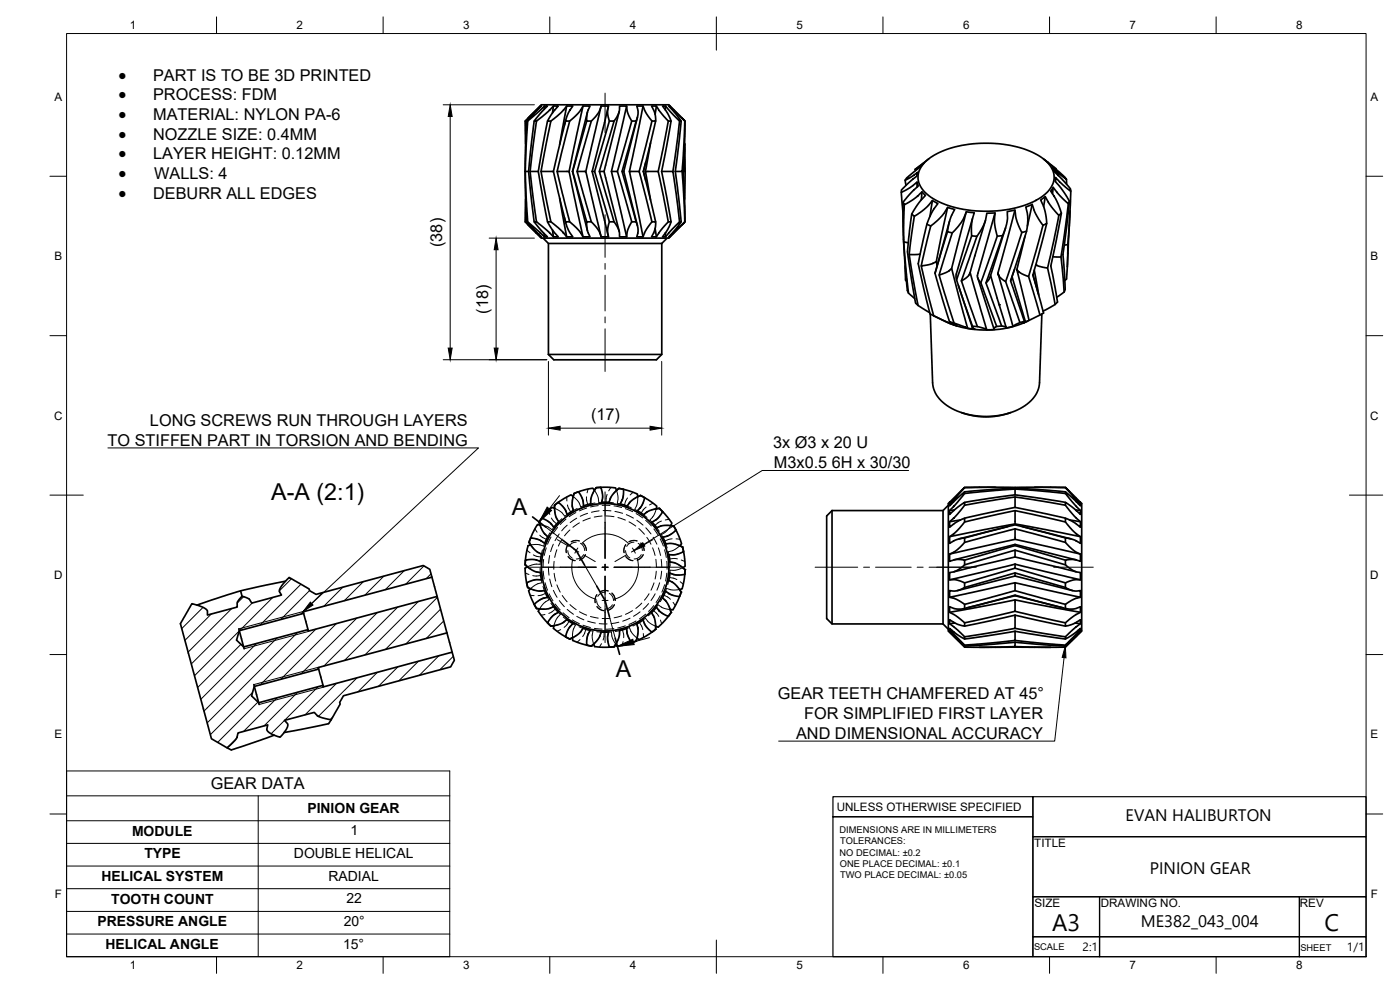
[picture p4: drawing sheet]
<svg xmlns="http://www.w3.org/2000/svg" width="420mm" height="297mm" viewBox="0 0 420 297" stroke-linecap="round" stroke-linejoin="round" font-family="sans-serif">
<defs><g id="words">
<g font-size="7.1">
<text x="315.7" y="279.3">A3</text>
<text x="397.5" y="279.2">C</text>
</g>
<g font-size="7">
<text x="81.4" y="150">A-A (2:1)</text>
<text x="153.6" y="154.6">A</text>
<text x="184.8" y="203.2">A</text>
</g>
<g font-size="5.2">
<text x="35.6" y="24.2">·</text>
<text x="35.6" y="30.1">·</text>
<text x="35.6" y="36">·</text>
<text x="35.6" y="41.9">·</text>
<text x="35.6" y="47.8">·</text>
<text x="35.6" y="53.7">·</text>
<text x="35.6" y="59.6">·</text>
</g>
<g font-size="5">
<text x="337.8" y="246.4">EVAN HALIBURTON</text>
<text x="345.1" y="262.2">PINION GEAR</text>
<text x="342.4" y="278.3">ME382_043_004</text>
</g>
<g font-size="4.9">
<text x="46" y="24.2">PART IS TO BE 3D PRINTED</text>
<text x="46" y="30.1">PROCESS: FDM</text>
<text x="46" y="36">MATERIAL: NYLON PA-6</text>
<text x="46" y="41.9">NOZZLE SIZE: 0.4MM</text>
<text x="46" y="47.8">LAYER HEIGHT: 0.12MM</text>
<text x="46.3" y="53.7">WALLS: 4</text>
<text x="46" y="59.6">DEBURR ALL EDGES</text>
<text x="132.7" y="74.1" transform="rotate(-90 132.7 74.1)">(38)</text>
<text x="146.5" y="94.1" transform="rotate(-90 146.5 94.1)">(18)</text>
<text x="45" y="127.8">LONG SCREWS RUN THROUGH LAYERS</text>
<text x="177.4" y="126">(17)</text>
<text x="32.3" y="133.7">TO STIFFEN PART IN TORSION AND BENDING</text>
<text x="232.1" y="134.6">3x Ø3 x 20 U</text>
<text x="232.3" y="140.4">M3x0.5</text>
<text x="249.6" y="140.4">6H x 30/30</text>
<text x="233.4" y="209.9">GEAR TEETH CHAMFERED AT 45°</text>
<text x="241.4" y="215.8">FOR SIMPLIFIED FIRST LAYER</text>
<text x="238.9" y="221.7">AND DIMENSIONAL ACCURACY</text>
<text x="63.2" y="236.8">GEAR DATA</text>
</g>
<g font-size="4.2">
<text x="92.2" y="244">PINION GEAR</text>
<text x="39.6" y="250.7">MODULE</text>
<text x="105.2" y="250.7">1</text>
<text x="43.3" y="257.5">TYPE</text>
<text x="88.2" y="257.5">DOUBLE HELICAL</text>
<text x="30.5" y="264.3">HELICAL SYSTEM</text>
<text x="98.6" y="264.3">RADIAL</text>
<text x="33.4" y="271.1">TOOTH COUNT</text>
<text x="103.9" y="271.1">22</text>
<text x="29.3" y="277.9">PRESSURE ANGLE</text>
<text x="103.1" y="277.9">20°</text>
<text x="31.7" y="284.7">HELICAL ANGLE</text>
<text x="103" y="284.7">15°</text>
</g>
<g font-size="3.6">
<text x="324.9" y="285.4">2:1</text>
<text x="404.2" y="285.4">1/1</text>
</g>
<g font-size="3.5">
<text x="39" y="8.8">1</text>
<text x="89" y="8.8">2</text>
<text x="139" y="8.8">3</text>
<text x="189" y="8.8">4</text>
<text x="239" y="8.8">5</text>
<text x="289" y="8.8">6</text>
<text x="339" y="8.8">7</text>
<text x="389" y="8.8">8</text>
<text x="16.3" y="30.2">A</text>
<text x="411.3" y="30.2">A</text>
<text x="16.3" y="78">B</text>
<text x="411.3" y="78">B</text>
<text x="16.2" y="125.9">C</text>
<text x="411.2" y="125.9">C</text>
<text x="16.2" y="173.7">D</text>
<text x="411.2" y="173.7">D</text>
<text x="16.3" y="221.6">E</text>
<text x="411.3" y="221.6">E</text>
<text x="251.1" y="243.3">UNLESS OTHERWISE SPECIFIED</text>
<text x="310.4" y="254">TITLE</text>
<text x="16.4" y="269.4">F</text>
<text x="411.4" y="269.4">F</text>
<text x="310.4" y="272.1">SIZE</text>
<text x="330.4" y="272">DRAWING NO.</text>
<text x="390.1" y="272.1">REV</text>
<text x="39" y="290.8">1</text>
<text x="89" y="290.8">2</text>
<text x="139" y="290.8">3</text>
<text x="189" y="290.8">4</text>
<text x="239" y="290.8">5</text>
<text x="289" y="290.8">6</text>
<text x="339" y="290.8">7</text>
<text x="389" y="290.8">8</text>
</g>
<g font-size="2.8">
<text x="252" y="250">DIMENSIONS ARE IN MILLIMETERS</text>
<text x="252" y="256.8">NO DECIMAL: ±0.2</text>
<text x="252.1" y="253.4">TOLERANCES:</text>
<text x="252" y="260.1">ONE PLACE DECIMAL: ±0.1</text>
<text x="252.1" y="263.5">TWO PLACE DECIMAL: ±0.05</text>
<text x="310.3" y="285.2">SCALE</text>
<text x="390.2" y="285.3">SHEET</text>
</g>
</g></defs>
<!-- layer: Visible -->
<g fill="none" stroke="#000" stroke-width=".51">
<path d="M158.1 36.3l-.5 14.2 .5 16.1M158.4 36.3l-.8 15.1M160.3 36.3l-1.7 15.1M161 36.3l-1.9 15.1M162.2 31.8v.3M163.4 31.8l-.1 1M164.3 36.3l-2.8 15.1M165.3 36.3l-2.9 15.1M166.1 31.8l-.3 2.1M169.7 36.3l-3.6 15.1M169.8 36.1l-.4 1.5M170.1 31.8l-2.1 11.6"/>
<path d="M171 36.3l-3.8 15.1M175 31.8l-4.2 19.6M176.1 36.3l-4.2 15.1M176.3 33.7l-4.5 17.7M177.5 36.3l-4.3 15.1M180.4 31.8l-4.6 19.6M181.6 36.1l-3.9 15.3M182.6 31.8l-1 4.3M182.9 36.3l-4.4 15.1M184.3 36.3l-4.4 15.1M185.8 33.4l-4.5 18M188.1 31.8l-4.6 19.6"/>
<path d="M189.6 36.3l-4.3 15.1M190.9 36.3l-4.2 15.1M191.3 35.2l-4.1 16.2M193 31.8l-4.1 19.6M195.6 36.3l-3.8 15.1M196.8 36.3l-3.7 15.1M197 31.8l-.4 2.5M199.7 31.8l-.1 1.1M200.6 36.3l-3.1 15.1M201 31.8l4.6 4.5-4.9-4.9h-38.2l-4.1 4.1M201 31.8h-.3l3.7 4.5a2.63 2.63 0 0 1-1.8-1.2l-2.9-3.3h-.9l1.5 2.2 1.1 2.3a2.21 2.21 0 0 1-2-1.2l-2.4-3.3h-1.5l1 2 .3 2a.51 .51 0 0 1-.3 .6 .51 .51 0 0 1-.6-.1h-.3l-1.2-1.7-1.4-2.8h-1.9l.4 1.6-.2 1.8a1.08 1.08 0 0 1-.8 1.2 1.08 1.08 0 0 1-1.3-.7l-.9-2.2-.2-1.7h-2.2l-.1 1.8-.8 1.7a1.54 1.54 0 0 1-2.1 1l-.5-2.3 .2-2.2h-2.2l-.6 1.8-1.2 1.6a1.89 1.89 0 0 1-2.5 1l.2-2.4 .8-2h-2.1l-1 1.6-1.7 1.8a2.16 2.16 0 0 1-2.6 1l.9-2.3 1.3-2.1h-.9a1.52 1.52 0 0 0-1.6 .9l-2.7 2.6a2.43 2.43 0 0 1-2.4 1l1.4-2.3 1.8-2.2h-1.4l-1.7 1.8-2.5 2-.9 .7h-.7l4-4.5a2.39 2.39 0 0 0-2.1 1.2l-3.8 3.3h-.3l4.4-4.5h-.3l-4.6 4.5 .1 6.8M201 31.8v.4"/>
<path d="M201.4 36.3l-2.8 15.1M203.9 36.3l-1.9 15.1M204.4 36.3l-1.7 15.1M205.5 36.3l-.8 15.1h-2M205.6 36.3l-.5 15.1h.5l-.1-8.3M157.7 59.8l-.1 6.8 4.6 4.5h.3l-4.4-4.5a.99 .99 0 0 1 1.1 .6l3.6 3.3a1.14 1.14 0 0 0 1.5 .6l-4-4.5a3.5 3.5 0 0 1 2.3 1.2l2.7 2.4a2.05 2.05 0 0 0 2.2 .9l-1.6-2-1.2-1.8a.41 .41 0 0 1-.3-.6 .41 .41 0 0 1 .7-.1l.5 .1 2.1 1.8 2.4 2.6h1.8l-1.4-2.2-.8-2.3a3 3 0 0 1 2.8 1.3l1.6 1.6 .9 1.6h2.1l-.7-1.6-.3-2.2a.61 .61 0 0 1 .1-.7 .61 .61 0 0 1 .8 0h.5l1.7 1.8 .8 1.3 .4 1.4h2.2l-.3-1.8 .3-2a.86 .86 0 0 1 1.3-.7h.4l1.3 2.1 .3 1.1v1.3h2.2l.2-1.9 .8-1.9a1.12 1.12 0 0 1 1.7-.7l.3 .5 .4 1.7-.4 2.3h1.9l.6-1.6 1.5-2.2a1.01 1.01 0 0 1 1.7-.6l-.2 2.1-1.1 2.3h.8a1.25 1.25 0 0 0 1.2-.9l2.5-3a.97 .97 0 0 1 1.4-.6l-1.1 2.3-1.5 2.2h.9l3.7-4a.85 .85 0 0 1 1-.5l-3.7 4.5h.3l4.6-4.5-4.9 4.8h-38.2l-4.1-4M158.6 51.4h-1l.8 15.2M158.6 51.4l1.7 15.2M161.5 51.4h-2.4l1.9 15.2M161.5 51.4l2.8 15.2M168 59.5l2.1 11.6M171.8 51.4l4.3 15.2"/>
<path d="M171.8 51.4l4.5 17.8M177.7 51.4h.8l4.4 15.2M177.7 51.4l3.9 15.4M181.3 51.4h-1.4l4.4 15.2M181.3 51.4l4.5 18.1M187.2 51.4h-.5l4.2 15.2M187.2 51.4l4.1 16.3M193.1 51.4l3.7 15.2M193.1 51.4l.7 2.8M193.8 48.7l-.7 2.7M195.2 42.9l-1.5 8.5M198.6 51.4l2.8 15.2"/>
<path d="M198.6 51.4h3.4l1.9 15.2M202.7 51.4l1.7 15.2M204.7 51.4l.8 15.2M205.1 51.4l.5 15.2M205.6 51.4l-.1 8.4M270.5 57.7l.5 5.8M271.6 54.1l.3 1.5M274.7 50.8l2.6-1.9-.9 1.1-4.3 3.4-.5 .7 3.8-2.4-.3 1.1-3.8 3.4a1.32 1.32 0 0 0-.8 1.5l2.7-1.4 2-1.7 .4 1.2-1.7 1.5-2.4 2.8a.64 .64 0 0 0-.5 .7 .64 .64 0 0 0 .5 .5l3.3-2 1.9-1.7 1 1-1.9 2.2-2.1 3.3 .7 .8 3.4-2.5 2-2.2 1.7 .9-1.8 2.5-1.4 3.4-.1 .3 1.1 .5 3.3-3 1.8-2.6 2.1 .7-1.6 3.5-.5 3.1 .3 .1a1.35 1.35 0 0 0 2-.6l2.4-3.2 .9-2.3 2.4 .3-.8 3.3v3.7l1.6 .1 2.1-3.6 .9-3.3 2.4-.1v3.8l.7 3.2 .4-.1a1.34 1.34 0 0 0 1.7-1.2l.8-3.1 .1-3 2.3-.5 .2 2.1 .6 1.7 1.3 3 .3-.1a1.17 1.17 0 0 0 1.3-1.5l.1-3.4-.6-2.7 2-.8M274.7 50.8v.4M275.2 54.6v1.5M276.7 57.6l-.2 2.3M277.8 48.5a26.4 26.4 0 0 1 16.4-5.5 29.8 29.8 0 0 1 19.3 4.9 6.2 6.2 0 0 1 .3 10.3 27.2 27.2 0 0 1-17.3 5.2 30 30 0 0 1-17.8-4.7 6.2 6.2 0 0 1-2.2-8.6z"/>
<path d="M278.7 47.7l-4 3.1M313.1 47.7l6.5 5.4 .5 .7-4.4-3.5 .6 1.2 3.9 3.9a2.22 2.22 0 0 1 1.2 2l-2.5-2-2.1-2.2-.1 1.2 1.8 2.2 2 3.1a.8 .8 0 0 1 0 1.4l-2.3-2.3-2.1-2.6-.8 1.1 1.5 2.4 1.4 3.3a1.02 1.02 0 0 1-.4 1.6l-2.3-2.6-1.8-3-1.4 1 1.1 2.4 .7 3.8v.8l-1.1 .6-2.2-3.4-1-2.9M313.6 48.1l3.3 2.7M313.7 59l-.5 3M316.1 56.2l-.2 2M316.8 53.7l-.1 .8M320.1 53.8v1.5M321.4 57.4l-.9 16-1.1 .2M162.2 70.8v.3M163 71.4l1.6 1.7v33.2M163.3 70.1l.1 1M164.6 73.1h34"/>
<path d="M165.3 66.6l-2.9-15.2h3.7l3.6 15.2M165.8 69l.3 2.1M169.4 65.3l.4 1.4M171 66.6l-3.8-15.2h3.6l4.2 19.7M177.5 66.6l-4.3-15.2h2.6l4.6 19.7M181.6 66.8l1 4.3M189.6 66.6l-4.3-15.2h-1.8l4.6 19.7M195.2 60l-1.5-8.6h3.8l3.1 15.2M195.6 66.6l-3.8-15.2h-2.9l4.1 19.7M196.6 68.5l.4 2.6M198.6 73.1v33.2l-1.6 1.7h-30.8l-1.6-1.7M199.6 70l.1 1.1"/>
<path d="M200.2 71.4l-1.6 1.7M201 70.7v.4M271 60.7l.1 9.7 .8 12.5a13.1 13.1 0 0 0 .7 5.1l1.9 1.6M271.4 61.4l-.2 11.2M271.7 79.8v1.8a3.7 3.7 0 0 0 .3 2.7v.1M272.6 72.8l-1.4-.2 1.4 15.4M273.6 64.2l-.6 4.4a33.5 33.5 0 0 0 .3 13.8l.6 3.8a14.2 14.2 0 0 0 1.1 5l4 2.6M274.4 64.9l-1.5 11.5M276.1 76.2l-3.2 .2 2.6 15.2M279.3 67.8l-2.8 12M279.8 60.2l-.7 4.7M281.2 79.7l-.2-1.2-1.6 .7-2.9 .6 3.7 14.9"/>
<path d="M284.4 69.5l-3.8 12.5M284.4 62.2l-3.4 16.3M285 66.4l-4.4 15.6 4.4 14.5M285.8 69.9l-3.9 12.6M290 63.5l-4.4 17M291.6 70.8l-4.5 13.2M291.8 65.6l-4.9 17 .2 1.4 4.7 13.9M292.6 76.7l-1.5 5.1M293.2 70.9l-4.7 13.4M295.7 66.2l-3.2 10.6M298.6 63.9l-5.1 18.1-.1 1.2 .6 1.2a5.5 5.5 0 0 1 1.3 3l3.8 10.5M299.3 70.9l-4.9 14"/>
<path d="M300.9 70.7l-5 14.2M301.8 68.4l-4.7 14.7-1.2 1.8 4.7 12.9M304.6 63l-5.1 18.9M306.7 69.8l-4.9 14.7M307.6 70.9l-2.4 10M308.1 69.4l-4.8 14.9M309.8 61.3l-1.5 6.5M313 67.6l-4.3 15.4-2.4-1-1.1-1.1 3.6 15.2M314.1 67l-4.1 15.5 3.2 11.4-6.2 3.1 .7-.5-1.6 .3-2.1 1.1-2.1 .5v-.3l-.9-.2h-1.9l-.8 .6 .1 .4-2.3 .1-1.8-.8-2.5-.3 .1 .5 .7 .4-2.2-.3-5.4-2 2.1 1.3-5.6-2.4-2.4-1.2-2.9-12.2a11 11 0 0 1 .2-7.2l1.8-7.5M317.8 64.6l-3.4 15.8-3.5-.9M318.4 77.1l1 10.5M318.5 64l-2.5 12.9a9.7 9.7 0 0 0 .1 6.4l1.3 7.3-.7 .8-3.7 2"/>
<path d="M320.5 73.4l-.4 10.3-.5 .5M320.6 61.1l-2.2 16-2.4-.1M321 60.4l-1.3 11a30.8 30.8 0 0 0-.3 10l.2 2.6a6.3 6.3 0 0 1-.2 3.6l-2.3 1.6M321.1 63.3l-.8 16.8M279.2 94.2l.7 20.7a9.9 9.9 0 0 0 6.6 8.1 22.7 22.7 0 0 0 21.8-1.8 8.7 8.7 0 0 0 3.7-6.3l.7-20.7M280.1 94.7l3.5 1.7a30.3 30.3 0 0 0 24.9-.1M285.1 96.6l.1 .5M286.3 96.9l-4.4-14.4 2.6-1 1.1-1 4.8 18M287.6 85.6l4.2 12.6M293.3 98l-4.8-13.7 2-1.4 .6-1.1 5 17.2M293.4 83.3l4.9 15.3M297.3 82.6l4.6 15.6"/>
<path d="M303.7 83l4 13.5M304.5 80.8l-1.2 3.5 4.1 12.1M306.1 96.8l-4.3-12.3-1.7-1.4-.6-1.2 4.5 16M308.7 83l3.4 11.5M310 82.4l1.6 5.7M310.4 81.1l1.3 7.5M314.4 80.4l2.3 11M164.6 106.3h34M288.5 123.8a21.7 21.7 0 0 0 14.8 0M164.3 153.6l.4-.4a1.34 1.34 0 0 1 1.4-.8l.3 .1v-.4a2.04 2.04 0 0 1 1.4-1.5l2.3-1.5a1.32 1.32 0 0 1 1.6-.4l.3 .3 .1-.5a1.93 1.93 0 0 1 1.8-1l3.2-.9a.89 .89 0 0 1 1.3 .5l.2-.4a1.96 1.96 0 0 1 2-.5h2.8a1.27 1.27 0 0 1 1.5 .6l.1 .4 .4-.4a2.05 2.05 0 0 1 2 .1l2.6 .8a1.25 1.25 0 0 1 1.3 1l.1 .3 .4-.1a2.01 2.01 0 0 1 1.9 .6l2.3 1.5a1.32 1.32 0 0 1 1 1.3l-.1 .4 .5-.1a1.91 1.91 0 0 1 1.7 1.1l1.8 2.1a1.35 1.35 0 0 1 .6 1.5l-.2 .4 .4 .1a1.24 1.24 0 0 1 1.1 1.1l1.3 2.9a1.32 1.32 0 0 1 .2 1.7l-.3 .2 .4 .2a2.03 2.03 0 0 1 .8 1.9l.3 2.7a1.26 1.26 0 0 1-.2 1.6l-.4 .2 .4 .3a1.9 1.9 0 0 1 .2 2l-.4 2.8a1.31 1.31 0 0 1-.8 1.4l-.4 .1 .3 .4a1.87 1.87 0 0 1-.4 1.9l-1.2 2.5a1.33 1.33 0 0 1-1.1 1.2h-.4l.2 .4a2.02 2.02 0 0 1-.9 1.9l-1.9 2a1.34 1.34 0 0 1-1.4 .8l-.3-.1v.4a2.04 2.04 0 0 1-1.4 1.5l-2.3 1.5a1.32 1.32 0 0 1-1.6 .4l-.3-.3-.1 .5a1.93 1.93 0 0 1-1.8 1l-3.2 .9a.89 .89 0 0 1-1.3-.5l-.2 .4a1.96 1.96 0 0 1-2 .5l-2.8-.1a1.27 1.27 0 0 1-1.5-.5l-.1-.4-.4 .4a2.05 2.05 0 0 1-2-.1l-2.6-.8a1.25 1.25 0 0 1-1.3-1l-.1-.3-.4 .1a2.01 2.01 0 0 1-1.9-.6l-2.3-1.5a1.32 1.32 0 0 1-1-1.3l.1-.4-.5 .1a1.91 1.91 0 0 1-1.7-1.1l-1.8-2.1a1.35 1.35 0 0 1-.6-1.5l.2-.4-.4-.1a1.24 1.24 0 0 1-1.1-1.1l-1.3-3a1.32 1.32 0 0 1-.2-1.6l.3-.2-.4-.2a2.03 2.03 0 0 1-.8-1.9l-.4-2.7a1.26 1.26 0 0 1 .3-1.6l.4-.2-.4-.3a1.9 1.9 0 0 1-.2-2l.4-2.8a1.31 1.31 0 0 1 .8-1.4l.4-.1-.3-.4a1.87 1.87 0 0 1 .4-2l1.1-2.4a1.33 1.33 0 0 1 1.2-1.2h.4l-.2-.4a2.02 2.02 0 0 1 .9-1.9zM166.2 158.2l-1.1-1.4-1.6-.9a.88 .88 0 0 0-.9-.3 .88 .88 0 0 0-.6 .7l-.2 .3 .8 2.3 .8 1.3 1 .8-.9 2M175.1 151.8l-.2-1.8-.7-1.6a.9 .9 0 0 0-.7-.7 .9 .9 0 0 0-.9 .2l-.4 .3-.5 2.2v1.4l.4 1.4-1.9 1.1-.8-1.7-1.1-1.3a.83 .83 0 0 0-.8-.5 .83 .83 0 0 0-.8 .6l-.3 .2 .1 1.5 .5 2.4a1.14 1.14 0 0 1-.2 2l-.6 .7"/>
<path d="M177.3 151.2l-2.1 .6M182.8 150.7l.6-1.7 1.2-1.5a1.6 1.6 0 0 1 2.5-.6l-.2 2.5-.8 1.8M182.8 150.7h-2.2l.3-1.8-.3-1.7a.88 .88 0 0 0-.4-.9 .88 .88 0 0 0-.9 0h-.4l-1.1 2-.5 1.5-.1 1.4M186.1 151.2l2.1 .7 1-1.4 1.7-1.2a1.61 1.61 0 0 1 2.6 .1l-.9 2.3-1.3 1.6M191.3 153.2l1.8 1.2M193.1 154.5l1.4-1.1 1.9-.6a1.61 1.61 0 0 1 2.4 .8l-1.5 2.1-1.6 1 1.4 1.6M197.1 158.4l1.7-.7h1.9a1.58 1.58 0 0 1 2.1 1.4l-1.9 1.5-2 .6 .9 2 1.7-.1 2 .4a1.63 1.63 0 0 1 1.6 2.1l-2.4 .8h-1.9l.1 .9a1.14 1.14 0 0 0 .2 1.2 1.14 1.14 0 0 0 1.2 .3l2.2 1.2a1.61 1.61 0 0 1 .9 2.3l-2.3 .2-2.1-.5M249.7 153.2v34M249.7 153.2l-1.6 1.6v30.8l1.6 1.6h33.3M283 153.2v34M284.6 151.6l-1.6 1.6h-33.3M285 150.7a2.6 2.6 0 0 0-.4 2.3v34.4a2.6 2.6 0 0 0 .4 2.3"/>
<path d="M285 150.7l4.5-4.5-4.5 5v.6l4.5-4.2a1.78 1.78 0 0 1-.9 1.6l-3.6 4v1.2l2-1.9 2.5-1.8a3 3 0 0 1-1.2 2.4l-2.4 2.7a1.99 1.99 0 0 0-.9 2.4l2-1.5 2.4-1.2a1.7 1.7 0 0 1-.7 2.1l-2.1 2.3-1.6 1.1v2l2-1.1 2.3-.5a2.06 2.06 0 0 1-1 2.6l-1.7 1.5-1.6 .8v2.1l1.6-.5h2.1a.68 .68 0 0 1 .8 .3 .68 .68 0 0 1 0 .7v.6l-1.5 1.2-1.4 .8-1.6 .3v2.2l1.7-.1 2 .6a1.04 1.04 0 0 1 .8 1.6l-.8 .6-1.5 .5h-2.2v2l1.9 .5 1.8 1.1a1.01 1.01 0 0 1 .9 .7 1.01 1.01 0 0 1-.4 1.1l-2.1 .1-2.1-.7v1.7l1.9 1 1.9 1.6a.98 .98 0 0 1 .5 1.5l-2.1-.6-2.2-1.3v1.2l3.9 3.4a.8 .8 0 0 1 .5 1.2l-2.1-1.3-2.3-1.9a2.13 2.13 0 0 0 1.2 1.8l3 3 .3 .6-4.5-4.2M285 150.7h.1M285.6 151.1l-.6 .1M286.4 153l-1.4 .2M288.3 156l-3.3 .5M298.7 146.2h-9.2M302.5 158l-14.7 3.7M304.6 152.2l15.1 3.3M304.6 148.5l15.1 2.2M304.6 146.5l15.1 1.1M304.6 157.2l-19.6 3.8M304.6 146.2l-15.1 .1"/>
<path d="M304.6 146.5l-15.1 1.1M304.6 146.7l-15.1 1.4M304.6 148.5l-15.1 2.2M304.6 149.1l-15.1 2.5M304.6 152.2l-15.1 3.3M304.6 153.2l-15.1 3.4M304.6 158.7l-15.1 4M306.8 158l14.6 3.7M310.5 146.2h9.2M319.7 156.6l-15.1-3.4v4l19.7 3.8M319.7 151.6l-15.1-2.5v3.1M319.7 148.1l-15.1-1.4v1.8"/>
<path d="M319.7 146.3l-11.3-.1h-3.8v.3M321 156l3.3 .5M322.8 153l1.5 .2M323.6 151.1l.7 .1M324.2 150.7h.1M324.3 150.7a2.6 2.6 0 0 1 .3 2.3v34.4a2.6 2.6 0 0 1-.3 2.3M324.3 150.7l-4.6-4.5 4.6 5v.6l-4.6-4.2v.5l4 4.5a1.29 1.29 0 0 1 .6 1.8l-2.5-2.3-2.1-1.3a3.2 3.2 0 0 0 1.4 2.5l3.2 3.2v1.7l-1.8-1.3-2.7-1.4a1.8 1.8 0 0 0 .9 2.3l1.8 1.9 1.8 1.3v2l-1.9-1-2.7-.6a2.76 2.76 0 0 0 1.5 2.9l1.6 1.3 1.5 .7v2.1l-1.6-.5h-2a.84 .84 0 0 0-.9 .3 .84 .84 0 0 0-.1 .9v.4l2.2 1.6 2.4 .7v2.2l-1.7-.1-2 .6a1.07 1.07 0 0 0-.9 1.6l.5 .4 1.8 .7h2.3v2l-1.7 .4-2 1.1a1.09 1.09 0 0 0-.9 .8 1.09 1.09 0 0 0 .3 1.1l2.1 .1 2.2-.7v1.7l-1.7 .9-1.9 1.4a1.29 1.29 0 0 0-.8 1.8l2.2-.6 2.2-1.3v1.2l-3.8 3.3a1.08 1.08 0 0 0-.8 1.3l2.4-1.4 2.2-1.8a2.13 2.13 0 0 1-1.3 1.8l-3.1 3.1-.2 .5 4.6-4.2M72.6 178.9l-.4-1.6-13.1 4.3M85.7 174.4l-13.5 2.9M129.6 173.2l1.6 5.8M162.2 171.8l.3 2.1M162.5 174l-1.8-.1-1.8 .6a.89 .89 0 0 0-.7 .5 .89 .89 0 0 0 .1 .9l.3 .5 2 .7 1.1 .2 1.7-.1"/>
<path d="M162.5 166.2l-.3 2.2-1.7-.5h-1.8a.9 .9 0 0 0-.9 .3 .9 .9 0 0 0-.2 .9l.1 .5 2.1 1.5 2.4 .7M163.4 177.2l.9 2-1.6 .4-1.6 1.1a.89 .89 0 0 0-.6 .7 .89 .89 0 0 0 .3 .9l.2 .3 2.7 .2 1.1-.2 1.3-.6 1.5 1.7M163.4 163l-1.3-.9-2-.6a.83 .83 0 0 0-.9 0 .83 .83 0 0 0-.3 .9v.5l1.4 1.8 1 1 1.2 .6M198.8 179.4l1.3 1.3 .9 1.7a1.61 1.61 0 0 1-.5 2.5l-2.3-1.3-1.2-1.4M201 171.9l-.3 2.2 1.7 1 1.2 1.3a1.6 1.6 0 0 1 .3 2.6l-2.6-.6-1.5-1.1-1 2M285 179.2l19.6-4.4v2.4l-15.1 4.1M286.3 168l18.3-4.6 18.4 4.6M289.5 161.4l13.2-3.5a4.1 4.1 0 0 1 3.8 0l13.2 3.5M291.7 170.2l-5.4 1.4M304.6 165.1v2l-12.9 3.1M304.6 169.3l-19.6 4.7M304.6 169.3v1.2l-15.1 4.4"/>
<path d="M304.6 172.8v-.9l-15.1 4.4M304.6 161.8l-19.6 4.5M304.6 178.7v-.1l-15.1 4M304.6 163.4v.3l-15.1 4.4M304.6 165.1l-15.1 4.4M304.6 163.7l15.1 4.4M304.6 165.1l15.1 4.4M304.6 167.1l13 3.1M304.6 169.3l19.7 4.7M304.6 170.5l15.1 4.4M304.6 171.9l15.1 4.4M304.6 174.8l19.7 4.4"/>
<path d="M304.6 177.2l15.1 4.1M304.6 178.6l15.1 4M304.6 180l19.7 3.7M304.6 178.7l-14.4 3.7M304.6 178.7l14.5 3.7M304.6 172.8l-17.3 4.4M304.6 172.8l17.3 4.4M317.6 170.2l5.4 1.4M319.7 162.7l-15.1-4v3.1l19.7 4.5M57.6 181.1l2.2 .6 2 1 .5 .6v1.2l8.9-2.4 .1-1.5 1.3-1.7 2.2 .8 .7 1.3 9-2.5-.7-1 .2-.8 1-1.6 1.8-1.8 6 3.4 .1 .5 2 1.1 32.1-8.6 2 1.1 .6 2.4-38.6 10.4 .1 .4-19.3 5.2-.8 2.9 2.1 2 19.3-5.2 .2 .5 38.6-10.4 2.9 10.9-38.6 10.4 .1 .5-19.3 5.2-.8 2.8 2.1 2 19.3-5.2 .2 .5 38.6-10.4 .7 2.4-1.2 2-32.1 8.7-1.2 1.9 .2 .6-2.3 3.9a.91 .91 0 0 1-1.5 .6l-2.6-.8-1.4-1.3-8.9 2.4 .9 1 .1 .6-.5 1.3-1.3 1.6a.83 .83 0 0 1-1.4 .3l-1.8-.7-1.1-.8-.2-.6 .3-1.3-9 2.4-.4 1.7-2.1 2.2a.94 .94 0 0 1-1.7 0l-3.7-2.1-9.4-34.6zM71.7 188.7l1.6 6M91.1 184l1.3 4.9"/>
<path d="M134.1 189.9l1.6 5.8M167.5 183.7l-1.6 1-1.1 1.3a.89 .89 0 0 0-.3 .9 .89 .89 0 0 0 .6 .7l.2 .3 1.2-.2 2.6-1a1.16 1.16 0 0 1 2.1 0l.7 .4M171.9 187.1l-1.2 1.4-.7 1.7a.82 .82 0 0 0-.2 .9 .82 .82 0 0 0 .8 .5l.4 .1 1.4-.7 1.9-1.4a1.17 1.17 0 0 1 1.9-.7l.9 .3-.8 1.5-.2 1.9a.89 .89 0 0 0 .1 .9 .89 .89 0 0 0 .9 .3l.6-.1 1.4-1.4 .8-1.1 .5-1.5M185.9 189.2l-.1 1.8-.7 1.8a1.61 1.61 0 0 1-2.2 1.3l-.6-2.6 .3-1.8-2.2-.1M188.1 188.6l-2.1 .6M191.1 187.2l.4 1.6-.2 2.1a1.62 1.62 0 0 1-1.8 1.9l-1.1-2.2-.3-2M193 186l-1.9 1.2M195.5 183.9l.9 1.5 .3 1.9a1.64 1.64 0 0 1-1.1 2.3l-1.8-1.8-.8-1.8M197 182.2l-1.4 1.6M283 187.2l1.6 1.6M285 189.7l4.5 4.5 15.1-.2v-1.3M285 183.7l19.6-3.7v3.4l-15.1 3.5"/>
<path d="M285.7 189.1l-.7 .1M286.6 187l-1.6 .1M293.9 194.2h21.4M304.6 184.6l-15.1 3.3M304.6 184.6v3.9l-15.1 2.6M304.6 189.4l-15.1 2.3M304.6 189.4v2.8l-15.1 1.4M304.6 192.7l-15.1 1.2M304.6 183.4l15.1 3.5M304.6 184.6l15.1 3.3M304.6 188.5l15.1 2.6M304.6 189.4l15.1 2.3"/>
<path d="M304.6 192.2l15.1 1.4M304.6 192.7l15.1 1.2M322.6 187l1.7 .1M323.6 189.1l.7 .1M324.3 189.7l-4.6 4.5-15.1-.2M76.2 205.4l1.6 6M95.6 200.8l1.3 4.8M99.4 216l-.6 .9a11 11 0 0 1-4.3 1.1l-9.2 1.8M82.3 220.6l-12.9 4.4-1.2-.6"/>
<circle cx="181.6" cy="170.2" r="19.1"/>
</g>
<!-- layer: Hidden -->
<g fill="none" stroke="#000" stroke-width=".3">
<path d="M160.5 158.7l.7 1M161.8 156.6h.1M162.6 155.5l.4 .1M163.2 159.9l1.2 1.1 .6-1.1M164.1 156.2l1.6 1.3a.82 .82 0 0 1 0 1.4l-1.4-.9-1.4-.4a.43 .43 0 0 0-.7 0 .43 .43 0 0 0 .1 .6l.3 .6M164.6 153.2l.4 1.2M165.5 155.4l1.5 1.8M166.4 151.6h.1M166.7 158.2l-1.3 1.9M166.9 155.1l.8 1.4 .9-.9M167.3 158.2l-1.4 1.9M167.6 150.7l.3 .3"/>
<path d="M168.7 151.8l1.2 1.7a.8 .8 0 0 1 .2 .8 .8 .8 0 0 1-.6 .6l-.9-1.2-1.4-.8a.43 .43 0 0 0-.7-.3 .43 .43 0 0 0 0 .7l.1 .6M169.2 155.7l-1.7 1.6M169.9 155.8l-1.8 1.6M170.1 149.1v1.2M170.2 157.6l-1.6 1.7M170.3 151.5l1 2.1M171 159l-1.6 1.8M171.7 151.5l.4 1.7 1.1-.6M171.7 150.4l.2-.7a.43 .43 0 0 1 .2-.6 .43 .43 0 0 1 .5 .4l1.1 1.2 .6 1.4M172 153.6l-1.9 1.3M172.3 148.1h.1M172.8 153.8l-2 1.2"/>
<path d="M173.1 155.5l-2 1.3M173.6 147.6l.2 .3M173.9 156.9l-2 1.3M174.5 148.9l.5 2a.79 .79 0 0 1-.7 1.2M175.3 152.2l-2.2 .9M176 149.1l.4 2.3M176.1 152.4l-2.2 .9M176.3 154l-2.2 .9M176.5 146.7l-.3 1.2M177.2 155.4l-2.3 .9M177.4 149.5l-.2 1.7 1.3-.3M178.7 151.3l-2.3 .5"/>
<path d="M178.9 146.3h.1M179.5 151.7l-2.3 .4M179.8 153.3l-2.3 .4M180.3 146.2l.1 .4M180.7 154.8l-2.4 .3M180.7 151.6h2.4M180.7 147.8l.1 2a.79 .79 0 0 1-.3 .8 .79 .79 0 0 1-.8 .2l-.2-1.4-.7-1.6a.43 .43 0 0 0-.4-.6 .43 .43 0 0 0-.4 .6l-.3 .6M181 153.2l2.4 .1M181.9 154.8l2.4 .2M182.2 151.1l-2.4 .1M182.2 148.3l-.3 1.2v1.2M183.3 146.2l-.6 1.1"/>
<path d="M183.4 151.2l2.3 .3M183.4 149.1l-.6 1.6 1.3 .1M184 148.2l.5-.5a.43 .43 0 0 1 .5-.4 .43 .43 0 0 1 .3 .6l.2 1.3-.2 1.8a.8 .8 0 0 0 1.2-.6l.6-2M184.3 151.8l2.3 .5M184.6 153.4l2.3 .6M185.4 155.3l2.3 .7M185.7 146.5h.1M186.8 151.8l2.3 .8M187.1 146.8v.4M187.7 152.6l2.2 .9M188 154.4l2.1 1.1M188.3 149.4l-.5 .9-.4 1.3"/>
<path d="M188.8 156.6l2 1.2M189.2 150.5l-1 1.4 1.2 .4M190 147.7l-.9 .8M190.1 153.1l2.1 1.2M190.1 149.8l.6-.4a.43 .43 0 0 1 .6-.2 .43 .43 0 0 1 .1 .6l-.2 1.5-.7 1.5a.94 .94 0 0 0 1 .3 .94 .94 0 0 0 .6-.7l.9-1.5M190.9 154.1l2 1.3M191.1 156.1l1.9 1.5M191.7 158.6l1.7 1.7M192.2 148.7h.1M193.1 154.9l1.8 1.6M193.5 149.3l-.1 .4M193.8 156.1l1.7 1.7"/>
<path d="M193.8 158.4l1.6 1.8M193.9 152.2l-.8 .7-.7 1.1M194.5 153.4l-1.4 1.1 1.1 .8M195.6 153l.6-.2a.44 .44 0 0 1 .7-.1 .44 .44 0 0 1-.2 .7l-.9 1.8M195.7 157.3l1.5 1.9M195.8 155.2l-.8 .8M196 151l-1.1 .5M196.2 158.7l1.4 1.9M197.9 152.5h.1M198 154.8l-1.6 1.4a.8 .8 0 0 1-1.3-.1M198.5 156.3l-2 1.4M198.6 157.7l-1.5 .7 .8 1"/>
<path d="M198.9 153.5l-.2 .4M199.8 157.6h.7a.43 .43 0 0 1 .7 .2 .43 .43 0 0 1-.4 .6l-.9 1.1-1.4 .9a.8 .8 0 0 0 .5 .7 .8 .8 0 0 0 .8-.1l1.9-.9M200.8 155.8l-1.2 .2M202.2 157.8h.1M202.9 159.1l-.3 .2M157.6 169.5h.1M157.6 171.9l1.1 .5M158.1 168l-.4 .1M158.1 165.1l1 .7M158.4 176.3h.1M158.4 174.7l-.3 .2M158.8 162.7h.1"/>
<path d="M159.1 178.6l1.2 .1M159.3 161.4h.4M159.3 167.9l2 .2a.8 .8 0 0 1 .8 1.2M159.5 174.3l2-.4a.81 .81 0 0 1 1.1 .9l-1.5 .5-1.3 .8a.44 .44 0 0 0-.5 .5 .44 .44 0 0 0 .7 .3l.5 .2M160.1 166.5l.9 .4 1.3 .2M160.8 161.7l1.9 .8a.8 .8 0 0 1 .5 1.4l-1.4-.5h-1.7a.43 .43 0 0 0-.7 .2 .43 .43 0 0 0 .3 .6l.4 .4M162 160.6l.8 .7 1.2 .5M162.1 170.5l.1 1.3-1.7-.3M162.1 169.3h-1.5l-1.6 .4a.43 .43 0 0 0-.6 .4 .43 .43 0 0 0 .5 .5l.5 .3M162.2 172.7h-2.3M162.5 171.4l.3 2.3M162.6 167.8l-.1 2.4"/>
<path d="M162.8 165l-.3 1.3-1.5-.8M163 176l.4 1.2-1.7 .1M163 171.4l.3 2.3M163 174.8l.8 2.3M163.2 167.8l-.2 2.4M163.4 164.4l-.6 2.3M163.6 174.8l.7 2.3M163.7 178l-2.2 .7M163.9 164.4l-.6 2.3M164.2 178.2l1.1 2M164.6 170.2l.2 2.4M164.8 161.1l-1 2.2"/>
<path d="M164.8 178.2l1.1 2M165 166.7l-.4 2.3M165 173.7l.6 2.3M165.4 161.1l-1.1 2.2M166.1 163.3l-.9 2.2M166.1 177.1l1.1 2.1M166.3 168.4l-.1 2.4M166.3 172l.5 2.3M167.1 164.9l-.6 2.3M167.1 175.5l1 2.2M167.8 160.2l-1.2 2M168.7 161.7l-1.1 2.1"/>
<path d="M168.7 178.7l1.5 1.9M170.4 165.2l.2 1.1 1.1 1.1M170.5 163.4l-.5 1.3v1.1M170.5 167l.8 .7 1.3 .5M172.9 162.7l-1.4 .4-.7 .8M173.9 162.4l-1.2-.2-1.3 .4M174.2 163l.9 .9 .4 1.3M174.9 163l.7 .8 .3 1.4M175.1 166.4l-1 1-1.1 .3M175.7 166.4l-.7 1-1.1 .6M179.2 178.4l-.6 1.3 .1 1.1M181.6 177.7l-1.4 .4-.8 .9"/>
<path d="M182.5 177.4l-1.1-.2-1.3 .4M182.9 178l.9 .9 .3 1.3M183.6 178l.8 1.2 .2 1M187.7 165.2l.3 1.1 1 1.1M187.8 163.4l-.5 1.3v1.1M187.9 167l.7 .7 1.4 .5M190.3 162.7l-1.4 .4-.8 .8M191.2 162.4l-1.2-.2-1.2 .4M191.5 163l.9 .9 .4 1.3M192.3 163l.6 .8 .4 1.4M192.5 166.4l-1 1-1.2 .3M193 166.4l-.7 1-1.1 .6"/>
<path d="M194.1 161.2l1.3 2.1M194.8 178.1l-1.4 2M195.9 164.4l.7 2.3M196 161.2l1.1 2.1M196.3 174.9l-.9 2.2M196.6 178.2l-1.2 2M196.8 167.8l.2 2.4M197 171.4l-.4 2.3M197.6 164.4l.6 2.3M197.9 160.1l1.1 2.1M198 174.9l-.9 2.2M198.1 178.7l-1.2 2.1"/>
<path d="M198.1 161.7l1 2.1M198.4 167.8l.2 2.4M198.6 171.4l-.4 2.3M199.2 178.6l1.2 .5 .8 .7M199.4 163.3l.8 2.3M199.4 177.1l-1 2.2M199.5 165l.5 2.3M199.5 175.5l-.9 2.2M200.1 168.4l.1 2.4M200.1 172l-.4 2.3M200.4 166.7l.3 2.3M200.4 173.7l-.6 2.3"/>
<path d="M200.7 170.2l-.1 2.4M200.9 173.3l1.3 .2 .9 .4M201.5 163.1l-1.7 .1 .4 1.2M201.7 161.7l-2.2 .7M202.2 174.9l-1.5-.8-.3 1.3M202.6 163.3l.6 .2a.44 .44 0 0 1 .7 .3 .44 .44 0 0 1-.5 .5l-1.3 .8-1.5 .5a.93 .93 0 0 0 .4 .9 .93 .93 0 0 0 1 0l1.7-.4M202.7 168.9l-1.7-.3 .1 1.3M202.9 161.7l1.2 .1M203.1 175.8l.4 .4a.43 .43 0 0 1 .3 .6 .43 .43 0 0 1-.7 .2h-1.7l-1.4-.5a.8 .8 0 0 0 .5 1.4l1.9 .8M203.3 167.7h-2.3M203.5 179h.4M203.8 169.5l.5 .3a.43 .43 0 0 1 .5 .5 .43 .43 0 0 1-.6 .4l-1.6 .4h-1.5a.93 .93 0 0 0 .1 1 .93 .93 0 0 0 1 .3l1.7 .1"/>
<path d="M204.1 174.5l1 .8M204.4 177.7h.1M204.4 168l1.1 .5M204.8 164.1h.1M205.1 165.5l-.3 .2M205.5 172.3l-.4 .1M205.6 170.9h.1M160.6 181l-.3 .3M161 182.6h.1M161.5 180.3l1.9-.9a.8 .8 0 0 1 .8-.1 .8 .8 0 0 1 .5 .7l-1.4 .9-.9 1.1a.43 .43 0 0 0-.4 .6 .43 .43 0 0 0 .7 .2h.7M163.6 184.4l-1.2 .2M164.5 186.5l-.2 .4"/>
<path d="M165.3 181l.8 1-1.6 .7M165.3 187.9h.1M166 181.2l1.4 1.9M166.6 181.2l1.5 1.8M166.7 182.7l-2 1.4M167.4 185.2l-.9 1.8a.44 .44 0 0 0-.2 .7 .44 .44 0 0 0 .7-.1l.6-.2M167.4 185.2l.7-.9a.8 .8 0 0 0-1.3-.1l-1.6 1.4M167.9 180.2l1.5 1.8M168.3 183.9l1.8 1.5M168.3 188.9l-1.1 .5M169 183.8l1.8 1.5M169 185.1l1.1 .8-1.4 1.1"/>
<path d="M169.8 190.7l-.1 .4M170.2 189.5l1.1-1.7a.81 .81 0 0 1 1.4-.2l-.7 1.5-.2 1.4a.43 .43 0 0 0 .1 .7 .43 .43 0 0 0 .6-.2l.6-.4M170.2 182.8l1.9 1.5M170.8 186.4l-.7 1.1-.8 .7M171 191.7h.1M171 186.1l2.1 1.2M171 181.4l1.9 1.5M171.8 186l2.1 1.1M173.1 184.9l2.1 1.1M173.8 188.1l1.2 .4-1 1.4M173.9 183.5l2.2 1.1M174.1 191.9l-.9 .8"/>
<path d="M174.1 187.8l2.3 .8M174.9 187.6l2.3 .7M175.8 188.8l-.4 1.3-.5 .9M176.1 193.2v.4M176.4 186.4l2.3 .6M177.2 185l2.3 .5M177.5 193.9h.1M177.5 188.9l2.3 .3M177.9 189.4a.79 .79 0 0 0-.8-.1 .79 .79 0 0 0-.4 .7l-.6 2M177.9 189.4l-.2 1.2 .2 1.9a.43 .43 0 0 0 .3 .6 .43 .43 0 0 0 .5-.4l.5-.5M178.4 188.5l2.3 .3M179.1 180.2l.2 1.1 1.1 1.1"/>
<path d="M179.1 189.6l1.3 .1-.6 1.5M179.2 182l.8 .7 1.3 .5M179.8 187.1l2.4 .1M180.5 193.1l-.6 1M181.3 189.7v1.2l-.3 1.2M182.8 193.8l.1 .4M183.1 185.5l-2.4 .1M183.3 189.2l-2.3 .1M183.5 189.6a.79 .79 0 0 0-.8 .2 .79 .79 0 0 0-.3 .8l.1 2M183.5 189.6l.2 1.4 .7 1.6a.43 .43 0 0 0 .4 .5 .43 .43 0 0 0 .4-.5l.3-.6M183.8 181.4l-1 1-1.2 .3M184.2 188.6l-2.3 .2"/>
<path d="M184.3 194.1h.1M184.3 181.4l-.7 1-1.1 .6M184.7 189.5l1.2-.3-.1 1.7M185.7 186.7l-2.3 .4M186.6 184.8l-2.3 .6M186.8 188.6l-2.3 .5M186.8 189l.4 2.3M187 192.5l-.3 1.2M187.7 187.8l-2.3 .6M188.9 188.3a.79 .79 0 0 0-.7 1.2l.5 2M188.9 188.3l.6 1.4 1.1 1.2a.43 .43 0 0 0 .5 .4 .43 .43 0 0 0 .2-.6l.2-.7M189.1 185.5l-2.2 .9"/>
<path d="M189.4 192.5l.2 .3M189.8 183.2l-2.1 1.1M190 187.8l1.1-.6 .4 1.7M190.1 187.3l-2.2 .9M190.9 186.3l-2.1 1.1M190.9 192.3h.1M191.9 186.8l1 2.1M192.1 183.6l-2 1.3M192.6 181l-1.8 1.5M193.1 190.1v1.2M193.1 185.5l-1.9 1.3M193.7 185.5a.8 .8 0 0 0-.4 1.4l1.2 1.7"/>
<path d="M193.7 185.5l.9 1.2 1.4 .8a.43 .43 0 0 0 .7 .3 .43 .43 0 0 0 0-.7l-.1-.6M193.8 184.3l-1.9 1.4M194.6 184.7l.9-.8 .8 1.4M194.6 181.1l-1.6 1.7M195.3 189.4l.3 .3M195.7 183.1l-1.7 1.6M196.2 183.2l1.5 1.8M196.2 181.7l-1.6 1.8M196.8 188.8h.1M197.5 181.5a.93 .93 0 0 0-.4 .9 .93 .93 0 0 0 .6 .7l1.4 1.1M197.5 181.5l1.4 .9 1.4 .4a.43 .43 0 0 0 .7 0 .43 .43 0 0 0-.1-.7l-.3-.5M197.8 180.3l-1.3 1.9"/>
<path d="M198.2 180.5l.6-1.1 1.2 1.1M198.2 186l.4 1.2M200.2 184.8l.4 .1M201.4 183.8h.1M202 180.7l.7 1"/>
</g>
<!-- layer: Hidden Narrow -->
<g fill="none" stroke="#000" stroke-width=".3">
<path d="M170.4 163.4l-.5 1.3v1.1M170.5 167l.7 .8 1.4 .5M173.9 162.3l-1.2-.2-1.3 .4M175 162.9l.9 1.3 .1 1M175.7 166.4l-.7 1.1-1.1 .6M179.1 178.4l-.5 1.3v1.2M182.5 177.3l-1.2-.2-1.3 .4M183.7 177.9l.6 .8 .4 1.5M187.8 163.4l-.6 1.3 .1 1.1M187.8 167l.8 .8 1.3 .5M191.2 162.3l-1.2-.2-1.3 .4M192.3 162.9l.9 1.3 .2 1"/>
<path d="M193.1 166.4l-.7 1.1-1.2 .6M179.1 182l.8 .8 1.4 .5M184.4 181.4l-.7 1.1-1.1 .6"/>
</g>
<!-- layer: Visible -->
<g fill="#000">
<circle cx="310.9" cy="79.5" r=".25"/>
<circle cx="299.9" cy="91.4" r=".25"/>
</g>
<!-- layer: Visible Narrow -->
<path d="M91 183.5l-19.3 5.2M92.6 189.4l-19.3 5.3M95.5 200.2l-19.3 5.2M97.1 206.2l-19.3 5.2" fill="none" stroke="#000" stroke-width=".3"/>
<!-- layer: BORDER -->
<g fill="none" stroke="#000" stroke-width=".3">
<path d="M20 10.1h390v276.9h-390zM65 5.1v5M115 5.1v5M165 5.1v5M215 5.1v10M265 5.1v5M315 5.1v5M365 5.1v5M15 52.9h5M410 52.9h5M15 100.7h5M410 100.7h5"/>
<path d="M15 148.6h10M405 148.6h10M15 196.4h5M410 196.4h5M15 244.2h5M410 244.2h5M65 287v5M115 287v5M165 287v5M215 282.1v9.9M265 287v5M315 287v5"/>
<path d="M365 287v5"/>
</g>
<!-- layer: TITLEBLOCK -->
<path d="M250 239h60v6.1h-60zM310 239h100v12h-100zM250 245.1h60v41.9h-60zM310 251h100v18.1h-100zM310 269.1h20v12h-20zM330 269.1h60v12h-60zM390 269.1h20v12h-20zM310 281.1h20v5.9h-20zM330 281.1h60v5.9h-60zM390 281.1h20v5.9h-20z" fill="none" stroke="#000" stroke-width=".36"/>
<!-- layer: FD_Dimensions -->
<path d="M133 31.4h27.4M135.1 35v69.4M146.8 71.4h13.6M148.9 74.9v29.5M133 107.9h31.1M164.6 108.4v22.2M198.6 108.4v22.2M168.1 128.5h27" fill="none" stroke="#000" stroke-width=".3"/>
<path d="M135.1 31.4l.6 3.6h-1.2zM148.9 71.4l.6 3.5h-1.2zM134.5 104.4h1.2l-.6 3.5zM148.3 104.4h1.2l-.6 3.5zM164.6 128.5l3.5-.6v1.2zM195.1 127.9l3.5 .6-3.5 .6z" fill="#000" stroke="#000" stroke-width=".3"/>
<!-- layer: Custom Tables -->
<path d="M20 231.3h115v55.7h-115zM20 238.8h115M77.5 238.8v48.2M20 246.3h115M20 253.1h115M20 259.8h115M20 266.6h115M20 273.5h115M20 280.3h115" fill="none" stroke="#000" stroke-width=".3"/>
<!-- layer: Smart Centers -->
<g fill="none" stroke="#000" stroke-width=".3">
<path d="M181.6 27.9v11.9M181.6 64.4v12.8M181.6 79v1.8M181.6 82.6v10.7M181.6 95.1v1.8M181.6 98.7v12.7M181.6 147.6v19.9M159 170.2h19.9M167.2 161.9l3.4 2M171.9 167.7a10 10 0 0 0 7 12.1M172.2 164.7l1.5 .9M173.4 164.4l-.9 1.6"/>
<path d="M174.6 163.1a10 10 0 0 1 14 0M175.3 166.5l3.3 2M180.7 170.2h1.8M181.6 169.3v1.8M181.6 172.9v9M184.3 170.2h19.9M187.9 166.5l-3.3 2M189.8 164.4l.9 1.6M191 164.7l-1.5 .9M191.3 167.7a10 10 0 0 1-7 12.1M196 161.9l-3.4 2M244.6 170.2h12.8"/>
<path d="M259.2 170.2h1.8M262.8 170.2h10.7M275.3 170.2h1.8M278.8 170.2h14.2M316.2 170.2h11.9M180.7 180.1h1.8M181.6 182v10.8"/>
</g>
<!-- layer: Hole Notes -->
<path d="M190.3 165.2l2.6-2.4 .6 1z" fill="#000" stroke="#000" stroke-width=".3"/>
<path d="M272.7 141.2h-44l-35.5 22.2" fill="none" stroke="#000" stroke-width=".3"/>
<!-- layer: Leaders -->
<path d="M93.1 180.7l.8 .8-2.9 2zM319.7 193.8l.2 3.6-1.1-.2z" fill="#000" stroke="#000" stroke-width=".3"/>
<path d="M32.4 134.4h111.2l-50.1 46.7M319.3 197.3l-2.8 25.1h-82.8" fill="none" stroke="#000" stroke-width=".3"/>
<!-- layer: Hatching -->
<g fill="none" stroke="#000" stroke-width=".3">
<path d="M73.1 179l-1.9 2M81.9 179.2l-10 10M87.5 173.7l-3.7 3.6M90.3 175.3l-12.2 12.2M92.9 177.2l-8.7 8.7M96.8 177.8l-6.4 6.4M102.9 176.2l-5.7 5.7M109.1 174.5l-5.8 5.7M115.2 172.9l-5.7 5.7M121.3 171.2l-5.7 5.7M127.2 169.8l-5.4 5.5M129.3 172.2l-1.4 1.4"/>
<path d="M131.3 179.2l-15.6 15.7M60.9 182.2l-6.4 6.4M63.4 184.2l-7.9 7.9M69.6 182.6l-13.1 13.1M71.8 189.3l-13.4 13.5M72.3 193.3l-13 13M75.7 180.9l-18.3 18.3M77 193l-16.7 16.8M83.2 191.4l-22 22M89.3 189.7l-27.1 27.2M94.8 188.8l-16.7 16.7M101 187.1l-16.8 16.7"/>
<path d="M107.1 185.4l-16.7 16.7M113.3 183.8l-16.1 16M119.4 182.1l-16 16.1M125.6 180.5l-16.1 16M125.6 198.4l-5.9 5.9M131.7 196.8l-5.8 5.8M132.2 182.8l-10.4 10.4M133.2 186.3l-5.3 5.2M134.1 189.9h.1M136 196.9l-4 4.1M75.8 207.8l-12.7 12.6M77.4 210.6l-12.1 12.1"/>
<path d="M83.2 209.3l-10.1 10.2M89.4 207.7l-10.2 10.1M95.5 206l-14.1 14.2M99.9 215.1l-.8 .8M101 205l-9.5 9.5M107.1 203.4l-11.5 11.5M113.3 201.7l-5.9 5.9M119.4 200.1l-5.8 5.8M70.9 221.7l-2.7 2.6"/>
</g>
<!-- layer: Section Lines -->
<path d="M159.8 155.1l4 3M169 162.1l3.9 3.1 2.5 4.3M179.1 175.9l2.5 4.3 1.3 4.8M184.6 191.5l1.3 4.8" fill="none" stroke="#000" stroke-width=".51"/>
<path d="M163.8 158.1l5.2 4M167.9 148.7l-3 4M175.4 169.5l3.7 6.4M182.9 185l1.7 6.5M194.9 191.3l-4.8 1.3" fill="none" stroke="#000" stroke-width=".3"/>
<path d="M164.2 152.2l1.3 1-3.7 3.4zM185.3 193.9l4.6-2.1 .4 1.6z" fill="#000" stroke="#000" stroke-width=".3"/>
<use href="#words"/>
</svg>
